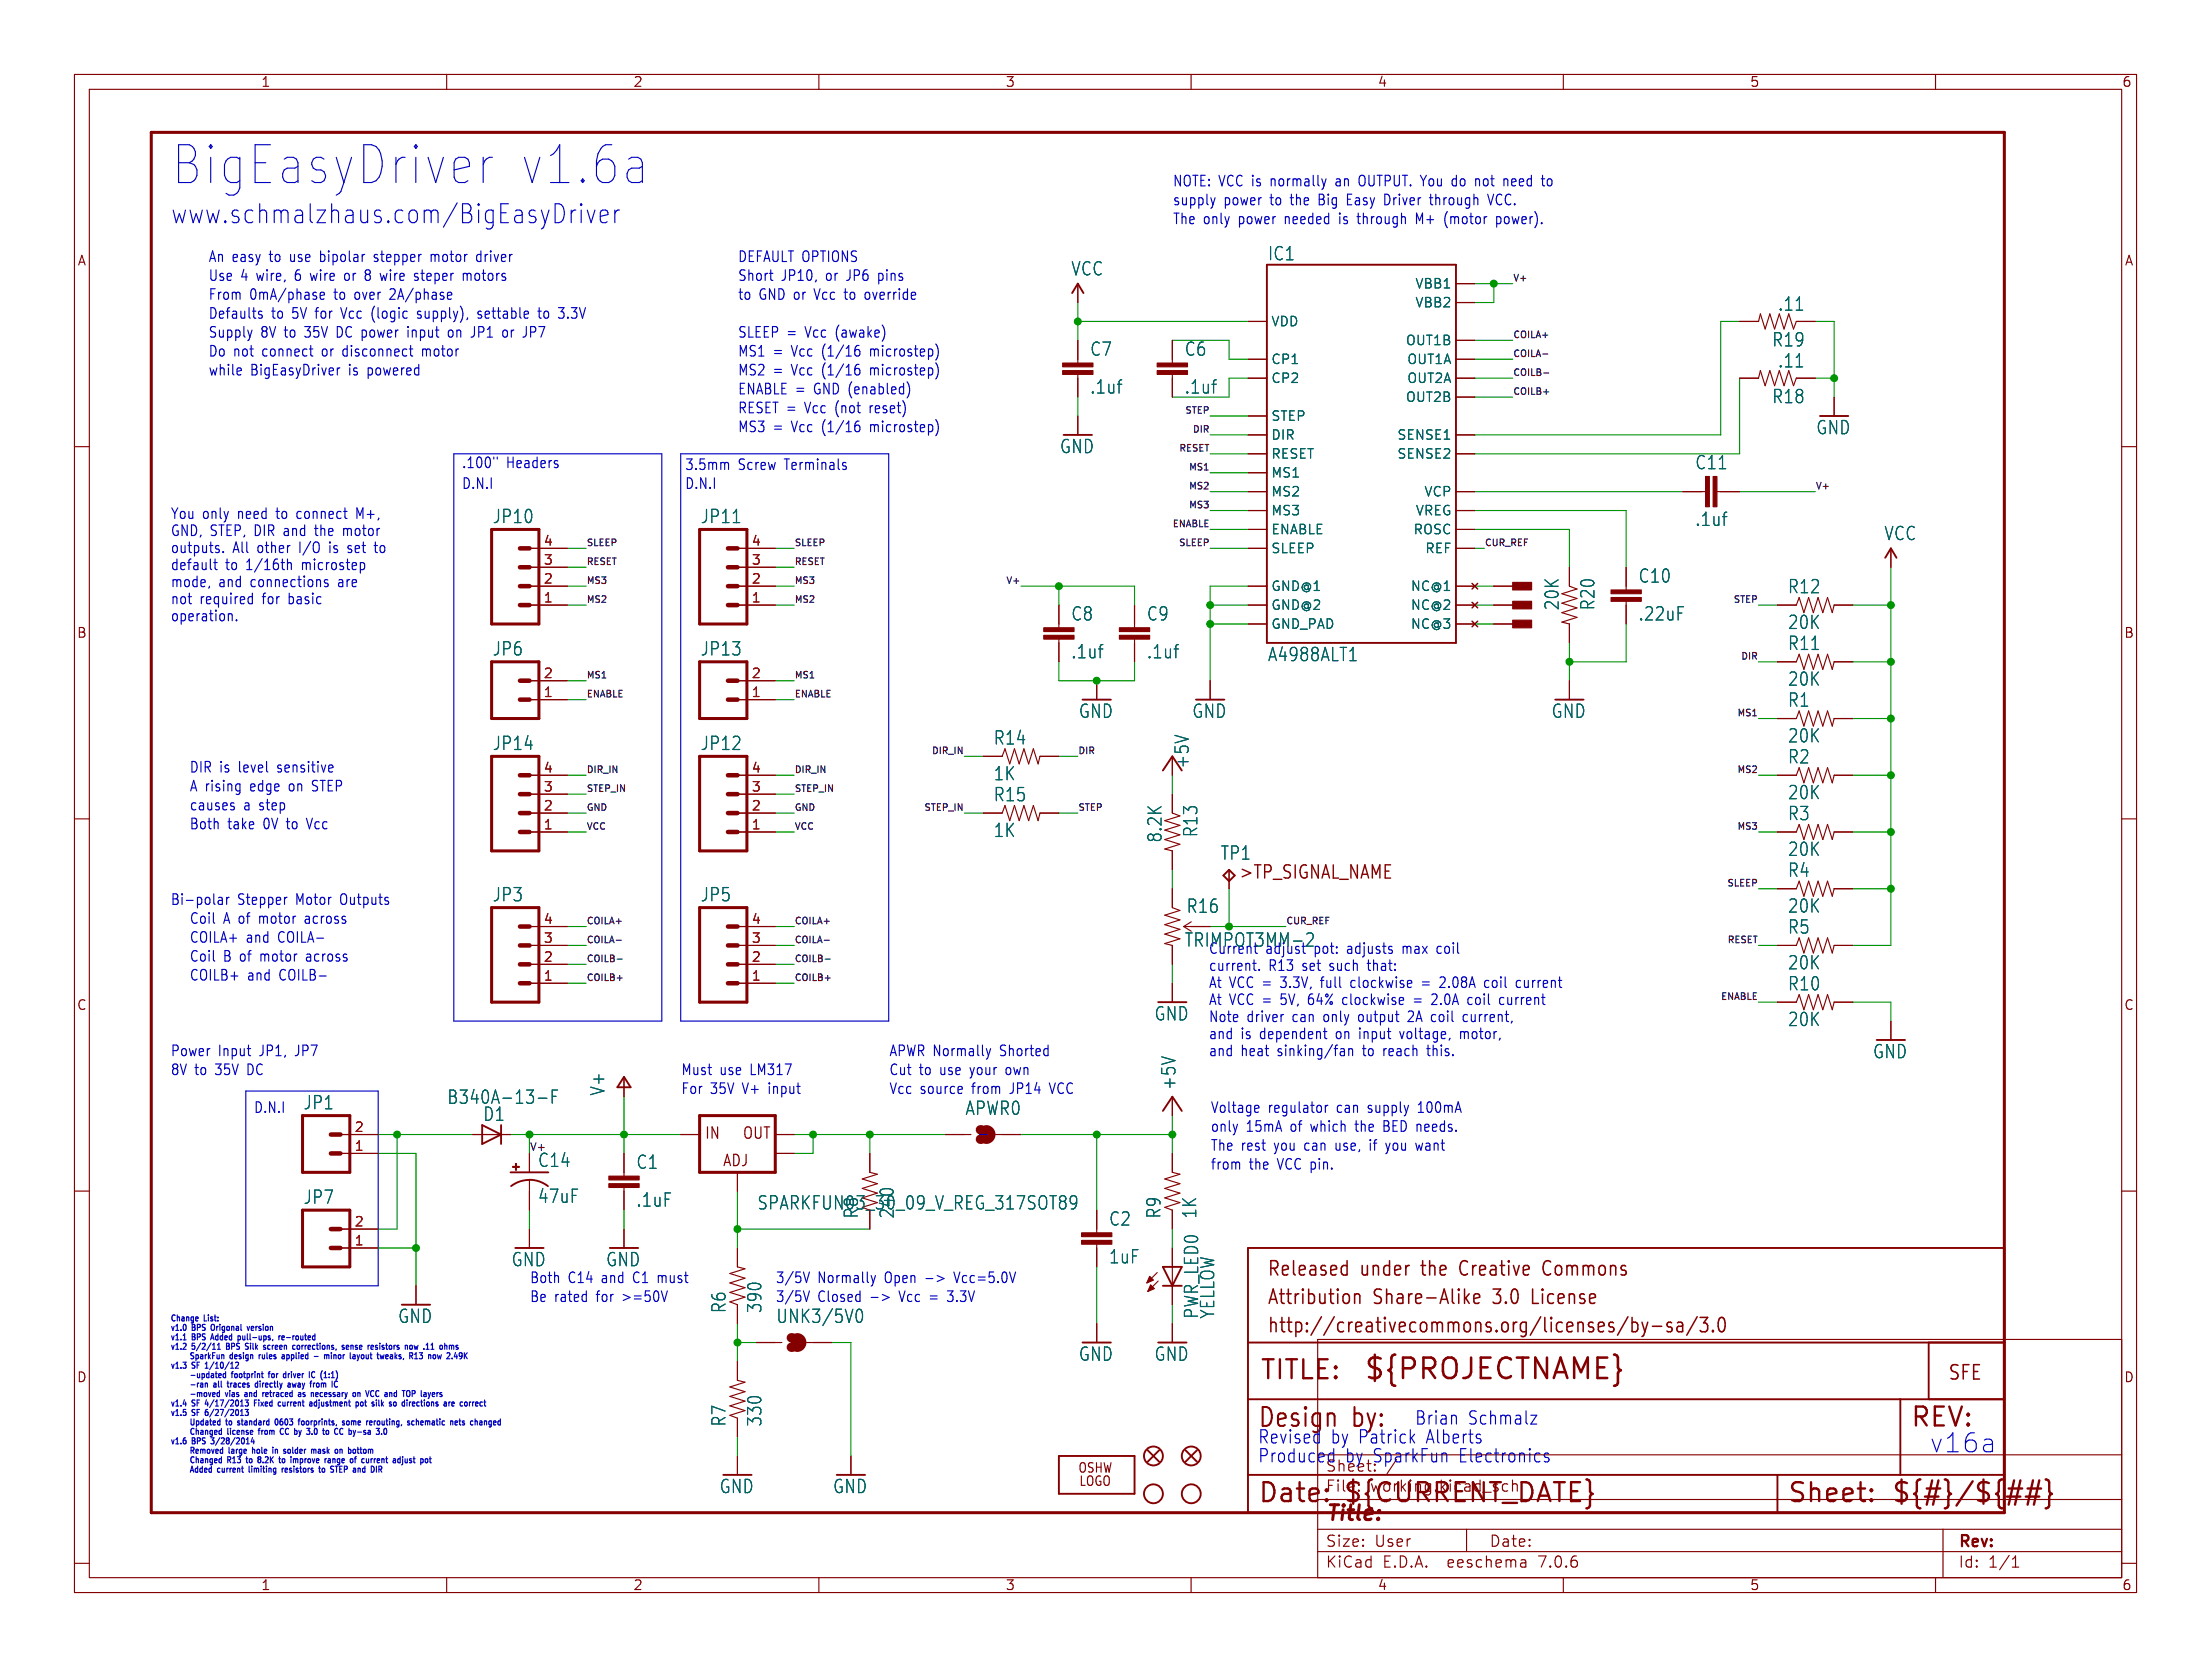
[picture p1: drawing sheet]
<svg xmlns="http://www.w3.org/2000/svg" width="297mm" height="224mm" viewBox="0 0 297 224" stroke-linecap="round" stroke-linejoin="round" font-family="sans-serif">
<defs><g id="words">
<g font-size="7.1" fill="#0000c2">
<text x="22.9" y="25.2">BigEasyDriver</text>
<text x="69.3" y="25.2">v1.6a</text>
</g>
<text font-size="3.8" fill="#840000" x="183.1" y="185.7">${PROJECTNAME}</text>
<g font-size="3.5" fill="#0000c2">
<text x="22.9" y="30.2">www.schmalzhaus.com/BigEasyDriver</text>
<text x="181.6" y="192.1">by:</text>
<text x="259.1" y="195.3">v16a</text>
</g>
<g font-size="3.5" fill="#840000">
<text x="169.2" y="185.7">TITLE:</text>
<text x="168.9" y="192.1">Design</text>
<text x="256.5" y="192.1">REV:</text>
<text x="168.9" y="202.2">Date:</text>
<text x="180.3" y="202.2">${CURRENT_DATE}</text>
<text x="240" y="202.2">Sheet:</text>
<text x="254" y="202.2">${#}/${##}</text>
</g>
<text font-size="2.8" fill="#840000" x="178" y="204.8">Title:</text>
<g font-size="2.7" fill="#840000">
<text x="170.2" y="171.7">Released</text>
<text x="182.7" y="171.7">under</text>
<text x="191.1" y="171.7">the</text>
<text x="196.5" y="171.7">Creative</text>
<text x="208" y="171.7">Commons</text>
<text x="170.2" y="175.5">Attribution</text>
<text x="170.2" y="179.3">http://creativecommons.org/licenses/by-sa/3.0</text>
<text x="184.5" y="175.5">Share-Alike</text>
<text x="200.8" y="175.5">3.0</text>
<text x="206.2" y="175.5">License</text>
<text x="261.6" y="185.6">SFE</text>
</g>
<g font-size="2.5" fill="#006464">
<text x="170.2" y="35.2">IC1</text>
<text x="143.8" y="37.2">VCC</text>
<text x="238.8" y="42">.11</text>
<text x="238" y="46.8">R19</text>
<text x="146.4" y="48">C7</text>
<text x="146.4" y="53.1">.1uf</text>
<text x="159.1" y="48">C6</text>
<text x="159.1" y="53.1">.1uf</text>
<text x="238.8" y="49.6">.11</text>
<text x="238" y="54.4">R18</text>
<text x="243.9" y="58.6">GND</text>
<text x="142.3" y="61.1">GND</text>
<text x="227.6" y="63.3">C11</text>
<text x="66.1" y="70.5">JP10</text>
<text x="94" y="70.5">JP11</text>
<text x="227.6" y="70.9">.1uf</text>
<text x="253" y="72.8">VCC</text>
<text x="143.8" y="83.6">C8</text>
<text x="154" y="83.6">C9</text>
<text x="209.6" y="82.1" transform="rotate(-90 209.6 82.1)">20K</text>
<text x="214.4" y="82.1" transform="rotate(-90 214.4 82.1)">R20</text>
<text x="220" y="78.5">C10</text>
<text x="220" y="83.6">.22uF</text>
<text x="240.1" y="79.9">R12</text>
<text x="66.1" y="88.3">JP6</text>
<text x="94" y="88.3">JP13</text>
<text x="143.8" y="88.7">.1uf</text>
<text x="154" y="88.7">.1uf</text>
<text x="170.2" y="89">A4988ALT1</text>
<text x="240.1" y="87.5">R11</text>
<text x="240.1" y="84.7">20K</text>
<text x="240.1" y="95.2">R1</text>
<text x="240.1" y="92.3">20K</text>
<text x="66.1" y="101">JP14</text>
<text x="94" y="101">JP12</text>
<text x="133.4" y="100.2">R14</text>
<text x="144.8" y="96.7">GND</text>
<text x="160.1" y="96.7">GND</text>
<text x="208.3" y="96.7">GND</text>
<text x="240.1" y="100">20K</text>
<text x="133.4" y="105">1K</text>
<text x="133.4" y="107.9">R15</text>
<text x="159.9" y="103.3" transform="rotate(-90 159.9 103.3)">+5V</text>
<text x="240.1" y="102.8">R2</text>
<text x="240.1" y="107.6">20K</text>
<text x="133.4" y="112.7">1K</text>
<text x="156.3" y="113.3" transform="rotate(-90 156.3 113.3)">8.2K</text>
<text x="161.1" y="112.5" transform="rotate(-90 161.1 112.5)">R13</text>
<text x="240.1" y="110.4">R3</text>
<text x="163.9" y="115.7">TP1</text>
<text x="240.1" y="118">R4</text>
<text x="240.1" y="115.2">20K</text>
<text x="66.1" y="121.3">JP3</text>
<text x="94" y="121.3">JP5</text>
<text x="159.3" y="122.9">R16</text>
<text x="240.1" y="125.6">R5</text>
<text x="240.1" y="122.8">20K</text>
<text x="159.1" y="127.4">TRIMPOT3MM-2</text>
<text x="240.1" y="130.4">20K</text>
<text x="155" y="137.3">GND</text>
<text x="240.1" y="133.3">R10</text>
<text x="240.1" y="138.1">20K</text>
<text x="251.5" y="142.4">GND</text>
<text x="40.7" y="149.2">JP1</text>
<text x="60" y="148.5">B340A-13-F</text>
<text x="81.4" y="147.3" transform="rotate(-90 81.4 147.3)">V+</text>
<text x="158.1" y="146.5" transform="rotate(-90 158.1 146.5)">+5V</text>
<text x="64.8" y="150.8">D1</text>
<text x="129.6" y="150">APWR0</text>
<text x="40.7" y="161.9">JP7</text>
<text x="72.2" y="161.8">47uF</text>
<text x="72.2" y="157">C14</text>
<text x="85.4" y="157.2">C1</text>
<text x="85.4" y="162.3">.1uF</text>
<text x="101.7" y="162.7">SPARKFUN03_30_09_V_REG_317SOT89</text>
<text x="115.5" y="163.8" transform="rotate(-90 115.5 163.8)">R8</text>
<text x="120.3" y="163.8" transform="rotate(-90 120.3 163.8)">240</text>
<text x="148.9" y="164.9">C2</text>
<text x="156.1" y="163.8" transform="rotate(-90 156.1 163.8)">R9</text>
<text x="160.9" y="163.8" transform="rotate(-90 160.9 163.8)">1K</text>
<text x="68.6" y="170.3">GND</text>
<text x="81.3" y="170.3">GND</text>
<text x="148.9" y="169.9">1uF</text>
<text x="53.4" y="177.9">GND</text>
<text x="97.7" y="176.5" transform="rotate(-90 97.7 176.5)">R6</text>
<text x="102.5" y="176.5" transform="rotate(-90 102.5 176.5)">390</text>
<text x="104.2" y="177.9">UNK3/5V0</text>
<text x="161.2" y="177.2" transform="rotate(-90 161.2 177.2)">PWR_LED0</text>
<text x="163.3" y="177.2" transform="rotate(-90 163.3 177.2)">YELLOW</text>
<text x="144.8" y="183">GND</text>
<text x="155" y="183">GND</text>
<text x="97.7" y="191.7" transform="rotate(-90 97.7 191.7)">R7</text>
<text x="102.5" y="191.7" transform="rotate(-90 102.5 191.7)">330</text>
<text x="96.6" y="200.8">GND</text>
<text x="111.8" y="200.8">GND</text>
</g>
<text font-size="2.5" fill="#840000" x="166.4" y="118.3">&gt;TP_SIGNAL_NAME</text>
<g font-size="2.5" fill="#0000c2">
<text x="190" y="191.5">Brian</text>
<text x="197.2" y="191.5">Schmalz</text>
<text x="168.9" y="196.6">Produced</text>
<text x="168.9" y="194.1">Revised</text>
<text x="178.8" y="194.1">by Patrick</text>
<text x="180.7" y="196.6">by SparkFun</text>
<text x="191.8" y="194.1">Alberts</text>
<text x="196.2" y="196.6">Electronics</text>
</g>
<g font-size="2.1" fill="#840000">
<text x="94.6" y="153.2">IN</text>
<text x="99.7" y="153.2">OUT</text>
<text x="97" y="156.9">ADJ</text>
<text x="178" y="200.6">File:</text>
<text x="184.1" y="200.6">working.kicad_sch</text>
<text x="178" y="208">Size:</text>
<text x="184.7" y="208">User</text>
<text x="200" y="208">Date:</text>
<text x="263" y="208.2">Rev:</text>
<text x="178" y="210.8">KiCad</text>
<text x="185.7" y="210.8">E.D.A.</text>
<text x="194.6" y="210.8">eeschema</text>
<text x="207" y="210.8">7.0.6</text>
<text x="263" y="210.8">Id:</text>
<text x="267.1" y="210.8">1/1</text>
</g>
<g font-size="2.1" fill="#0000c2">
<text x="178" y="197.9">Sheet:</text>
<text x="186.2" y="197.9">/</text>
</g>
<g font-size="2" fill="#0000c2">
<text x="157.5" y="27.7">supply</text>
<text x="157.5" y="25.2">NOTE: VCC is</text>
<text x="164.4" y="27.7">power</text>
<text x="170.8" y="27.7">to</text>
<text x="171" y="25.2">normally</text>
<text x="173.7" y="27.7">the</text>
<text x="177.7" y="27.7">Big</text>
<text x="180" y="25.2">an</text>
<text x="181.7" y="27.7">Easy</text>
<text x="183.3" y="25.2">OUTPUT. You do</text>
<text x="186.9" y="27.7">Driver</text>
<text x="193.3" y="27.7">through</text>
<text x="199.6" y="25.2">not</text>
<text x="201.3" y="27.7">VCC.</text>
<text x="203.6" y="25.2">need</text>
<text x="27.9" y="35.3">An easy</text>
<text x="36.4" y="35.3">to</text>
<text x="39.3" y="35.3">use</text>
<text x="43.5" y="35.3">bipolar</text>
<text x="51" y="35.3">stepper</text>
<text x="58.8" y="35.3">motor</text>
<text x="65.2" y="35.3">driver</text>
<text x="99.1" y="35.3">DEFAULT OPTIONS</text>
<text x="157.5" y="30.2">The only</text>
<text x="166.5" y="30.2">power</text>
<text x="172.9" y="30.2">needed</text>
<text x="180.4" y="30.2">is</text>
<text x="183.1" y="30.2">through</text>
<text x="191.2" y="30.2">M+</text>
<text x="195.2" y="30.2">(motor</text>
<text x="202.4" y="30.2">power).</text>
<text x="27.9" y="40.4">From</text>
<text x="27.9" y="37.9">Use</text>
<text x="32.4" y="37.9">4 wire,</text>
<text x="33.6" y="40.4">0mA/phase</text>
<text x="40" y="37.9">6 wire</text>
<text x="45.1" y="40.4">to</text>
<text x="47" y="37.9">or</text>
<text x="48" y="40.4">over</text>
<text x="50" y="37.9">8 wire</text>
<text x="52.9" y="40.4">2A/phase</text>
<text x="57.1" y="37.9">steper</text>
<text x="63.8" y="37.9">motors</text>
<text x="99.1" y="40.4">to</text>
<text x="99.1" y="37.9">Short</text>
<text x="102" y="40.4">GND or</text>
<text x="105" y="37.9">JP10,</text>
<text x="109.8" y="40.4">Vcc</text>
<text x="111.1" y="37.9">or</text>
<text x="114" y="40.4">to</text>
<text x="114.1" y="37.9">JP6</text>
<text x="116.9" y="40.4">override</text>
<text x="118.5" y="37.9">pins</text>
<text x="27.9" y="45.5">Supply</text>
<text x="27.9" y="42.9">Defaults</text>
<text x="35.1" y="45.5">8V to</text>
<text x="36.5" y="42.9">to</text>
<text x="39.4" y="42.9">5V for</text>
<text x="41.3" y="45.5">35V</text>
<text x="45.8" y="45.5">DC power</text>
<text x="46.4" y="42.9">Vcc</text>
<text x="50.7" y="42.9">(logic</text>
<text x="55.7" y="45.5">input</text>
<text x="57" y="42.9">supply),</text>
<text x="61.4" y="45.5">on</text>
<text x="64.7" y="45.5">JP1</text>
<text x="65.4" y="42.9">settable</text>
<text x="69.1" y="45.5">or</text>
<text x="72.1" y="45.5">JP7</text>
<text x="73.8" y="42.9">to</text>
<text x="76.7" y="42.9">3.3V</text>
<text x="99.1" y="45.5">SLEEP =</text>
<text x="108.4" y="45.5">Vcc</text>
<text x="112.6" y="45.5">(awake)</text>
<text x="27.9" y="48">Do not</text>
<text x="27.9" y="50.6">while</text>
<text x="33.7" y="50.6">BigEasyDriver</text>
<text x="35.4" y="48">connect</text>
<text x="43.6" y="48">or</text>
<text x="46.6" y="48">disconnect</text>
<text x="47" y="50.6">is</text>
<text x="49.7" y="50.6">powered</text>
<text x="57.5" y="48">motor</text>
<text x="99.1" y="48">MS1 =</text>
<text x="99.1" y="50.6">MS2 =</text>
<text x="99.1" y="53.1">ENABLE =</text>
<text x="106.5" y="48">Vcc</text>
<text x="106.5" y="50.6">Vcc</text>
<text x="109.5" y="53.1">GND (enabled)</text>
<text x="110.8" y="48">(1/16</text>
<text x="110.8" y="50.6">(1/16</text>
<text x="117.4" y="48">microstep)</text>
<text x="117.4" y="50.6">microstep)</text>
<text x="99.1" y="55.6">RESET =</text>
<text x="99.1" y="58.2">MS3 =</text>
<text x="106.5" y="58.2">Vcc</text>
<text x="108.3" y="55.6">Vcc</text>
<text x="110.8" y="58.2">(1/16</text>
<text x="112.5" y="55.6">(not</text>
<text x="117.4" y="55.6">reset)</text>
<text x="117.4" y="58.2">microstep)</text>
<text x="62" y="65.8">D.N.I</text>
<text x="62" y="63">.100&quot;</text>
<text x="68.1" y="63">Headers</text>
<text x="91.9" y="65.8">D.N.I</text>
<text x="91.9" y="63.3">3.5mm</text>
<text x="99.2" y="63.3">Screw</text>
<text x="105.6" y="63.3">Terminals</text>
<text x="22.9" y="69.8">You only</text>
<text x="32.1" y="69.8">need</text>
<text x="37.5" y="69.8">to</text>
<text x="40.4" y="69.8">connect</text>
<text x="48.6" y="69.8">M+,</text>
<text x="22.9" y="72.1">GND, STEP, DIR and</text>
<text x="22.9" y="74.4">outputs.</text>
<text x="22.9" y="76.7">default</text>
<text x="30.3" y="76.7">to</text>
<text x="31.3" y="74.4">All</text>
<text x="33.3" y="76.7">1/16th</text>
<text x="34.7" y="74.4">other</text>
<text x="40.5" y="74.4">I/O</text>
<text x="40.9" y="76.7">microstep</text>
<text x="42.9" y="72.1">the</text>
<text x="44.8" y="74.4">is</text>
<text x="46.9" y="72.1">motor</text>
<text x="47.5" y="74.4">set</text>
<text x="51.3" y="74.4">to</text>
<text x="22.9" y="79">mode,</text>
<text x="22.9" y="81.3">not</text>
<text x="22.9" y="83.6">operation.</text>
<text x="26.9" y="81.3">required</text>
<text x="29.4" y="79">and</text>
<text x="33.8" y="79">connections</text>
<text x="35.4" y="81.3">for</text>
<text x="39.1" y="81.3">basic</text>
<text x="45.8" y="79">are</text>
<text x="25.4" y="106.4">A rising</text>
<text x="25.4" y="103.9">DIR is</text>
<text x="32.2" y="103.9">level</text>
<text x="33.8" y="106.4">edge</text>
<text x="37.6" y="103.9">sensitive</text>
<text x="39.2" y="106.4">on</text>
<text x="42.5" y="106.4">STEP</text>
<text x="25.4" y="109">causes</text>
<text x="25.4" y="111.5">Both</text>
<text x="30.6" y="111.5">take</text>
<text x="32.8" y="109">a step</text>
<text x="35.6" y="111.5">0V to</text>
<text x="41.8" y="111.5">Vcc</text>
<text x="22.9" y="121.7">Bi-polar</text>
<text x="25.4" y="124.2">Coil</text>
<text x="30" y="124.2">A of</text>
<text x="31.9" y="121.7">Stepper</text>
<text x="35.1" y="124.2">motor</text>
<text x="39.9" y="121.7">Motor</text>
<text x="41.5" y="124.2">across</text>
<text x="46.1" y="121.7">Outputs</text>
<text x="25.4" y="129.3">Coil</text>
<text x="25.4" y="126.8">COILA+</text>
<text x="25.4" y="131.8">COILB+</text>
<text x="30" y="129.3">B of</text>
<text x="33.1" y="126.8">and</text>
<text x="33.3" y="131.8">and</text>
<text x="35.3" y="129.3">motor</text>
<text x="37.5" y="126.8">COILA-</text>
<text x="37.7" y="131.8">COILB-</text>
<text x="41.7" y="129.3">across</text>
<text x="162.3" y="130.5">current.</text>
<text x="170.5" y="130.5">R13</text>
<text x="175.1" y="130.5">set</text>
<text x="176.7" y="128.2">pot:</text>
<text x="179" y="130.5">such</text>
<text x="181.3" y="128.2">adjusts</text>
<text x="184.3" y="130.5">that:</text>
<text x="189" y="128.2">max</text>
<text x="193.8" y="128.2">coil</text>
<text x="162.3" y="132.8">At VCC =</text>
<text x="162.3" y="135.1">At VCC =</text>
<text x="162.3" y="137.4">Note</text>
<text x="167.5" y="137.4">driver</text>
<text x="172.4" y="132.8">3.3V,</text>
<text x="172.4" y="135.1">5V, 64%</text>
<text x="173.8" y="137.4">can</text>
<text x="178" y="132.8">full</text>
<text x="178.2" y="137.4">only</text>
<text x="181.1" y="135.1">clockwise</text>
<text x="182.2" y="132.8">clockwise</text>
<text x="183" y="137.4">output</text>
<text x="189.9" y="137.4">2A coil</text>
<text x="193.5" y="135.1">2.0A</text>
<text x="194.6" y="132.8">2.08A</text>
<text x="197.7" y="137.4">current,</text>
<text x="198.6" y="135.1">coil</text>
<text x="200.8" y="132.8">coil</text>
<text x="203" y="135.1">current</text>
<text x="205.3" y="132.8">current</text>
<text x="22.9" y="142">Power</text>
<text x="29.4" y="142">Input</text>
<text x="35" y="142">JP1,</text>
<text x="40" y="142">JP7</text>
<text x="119.4" y="142">APWR Normally</text>
<text x="134.5" y="142">Shorted</text>
<text x="162.3" y="139.7">and</text>
<text x="162.3" y="142">and</text>
<text x="166.7" y="139.7">is</text>
<text x="166.7" y="142">heat</text>
<text x="169.4" y="139.7">dependent</text>
<text x="171.8" y="142">sinking/fan</text>
<text x="179.8" y="139.7">on</text>
<text x="183.1" y="139.7">input</text>
<text x="183.4" y="142">to</text>
<text x="186.4" y="142">reach</text>
<text x="188.8" y="139.7">voltage,</text>
<text x="192.5" y="142">this.</text>
<text x="197.1" y="139.7">motor,</text>
<text x="22.9" y="144.5">8V to</text>
<text x="29.1" y="144.5">35V</text>
<text x="33.6" y="144.5">DC</text>
<text x="34" y="149.6">D.N.I</text>
<text x="91.4" y="147.1">For</text>
<text x="91.4" y="144.5">Must</text>
<text x="95.5" y="147.1">35V</text>
<text x="96.7" y="144.5">use</text>
<text x="99.9" y="147.1">V+</text>
<text x="101" y="144.5">LM317</text>
<text x="103.6" y="147.1">input</text>
<text x="119.4" y="144.5">Cut</text>
<text x="119.4" y="147.1">Vcc</text>
<text x="123.5" y="144.5">to</text>
<text x="123.6" y="147.1">source</text>
<text x="126.4" y="144.5">use</text>
<text x="130.7" y="144.5">your</text>
<text x="130.7" y="147.1">from</text>
<text x="135.7" y="144.5">own</text>
<text x="136" y="147.1">JP14</text>
<text x="141.6" y="147.1">VCC</text>
<text x="162.6" y="149.6">Voltage</text>
<text x="170.4" y="149.6">regulator</text>
<text x="179.7" y="149.6">can</text>
<text x="184.1" y="149.6">supply</text>
<text x="191.1" y="149.6">100mA</text>
<text x="162.6" y="154.7">The rest</text>
<text x="162.6" y="152.2">only</text>
<text x="167.4" y="152.2">15mA</text>
<text x="171.3" y="154.7">you</text>
<text x="173.5" y="152.2">of</text>
<text x="175.6" y="154.7">can</text>
<text x="176.4" y="152.2">which</text>
<text x="179.9" y="154.7">use,</text>
<text x="182.7" y="152.2">the</text>
<text x="184.8" y="154.7">if</text>
<text x="186.6" y="152.2">BED needs.</text>
<text x="187.2" y="154.7">you</text>
<text x="191.4" y="154.7">want</text>
<text x="162.6" y="157.2">from</text>
<text x="167.8" y="157.2">the</text>
<text x="171.8" y="157.2">VCC pin.</text>
<text x="71.1" y="172.5">Both</text>
<text x="76.3" y="172.5">C14</text>
<text x="81" y="172.5">and</text>
<text x="85.4" y="172.5">C1 must</text>
<text x="104.1" y="172.5">3/5V</text>
<text x="109.9" y="172.5">Normally</text>
<text x="119" y="172.5">Open</text>
<text x="128.8" y="172.5">Vcc=5.0V</text>
<text x="71.1" y="175">Be rated</text>
<text x="80.3" y="175">for</text>
<text x="84" y="175">&gt;=50V</text>
<text x="104.1" y="175">3/5V</text>
<text x="109.9" y="175">Closed</text>
<text x="121.2" y="175">Vcc</text>
<text x="125.4" y="175">=</text>
<text x="128.1" y="175">3.3V</text>
</g>
<g font-size="2" fill="#006464">
<text x="162.3" y="128.2">Current</text>
<text x="170.1" y="128.2">adjust</text>
</g>
<g font-size="1.8" fill="#840000">
<text x="35" y="11.9">1</text>
<text x="85" y="11.9">2</text>
<text x="135" y="11.9">3</text>
<text x="185" y="11.9">4</text>
<text x="235" y="11.9">5</text>
<text x="285" y="11.9">6</text>
<text x="10.3" y="35.9">A</text>
<text x="285.3" y="35.9">A</text>
<text x="10.3" y="85.9">B</text>
<text x="285.3" y="85.9">B</text>
<text x="10.3" y="135.9">C</text>
<text x="285.3" y="135.9">C</text>
<text x="10.3" y="185.9">D</text>
<text x="285.3" y="185.9">D</text>
<text x="144.8" y="198">OSHW</text>
<text x="144.9" y="199.8">LOGO</text>
<text x="35" y="213.8">1</text>
<text x="85" y="213.8">2</text>
<text x="135" y="213.8">3</text>
<text x="185" y="213.8">4</text>
<text x="235" y="213.8">5</text>
<text x="285" y="213.8">6</text>
</g>
<g font-size="1.8" fill="#006464">
<text x="190" y="39">VBB1</text>
<text x="190" y="41.5">VBB2</text>
<text x="170.7" y="44">VDD</text>
<text x="188.8" y="46.6">OUT1B</text>
<text x="170.7" y="49.1">CP1</text>
<text x="170.7" y="51.7">CP2</text>
<text x="188.9" y="49.1">OUT1A</text>
<text x="188.9" y="51.7">OUT2A</text>
<text x="170.7" y="56.7">STEP</text>
<text x="170.7" y="59.3">DIR</text>
<text x="187.6" y="59.3">SENSE1</text>
<text x="188.8" y="54.2">OUT2B</text>
<text x="170.7" y="61.8">RESET</text>
<text x="170.7" y="64.4">MS1</text>
<text x="187.6" y="61.8">SENSE2</text>
<text x="170.7" y="66.9">MS2</text>
<text x="170.7" y="69.4">MS3</text>
<text x="170.7" y="72">ENABLE</text>
<text x="189.8" y="72">ROSC</text>
<text x="190.1" y="69.4">VREG</text>
<text x="191.2" y="66.9">VCP</text>
<text x="170.7" y="74.5">SLEEP</text>
<text x="191.4" y="74.5">REF</text>
<text x="170.7" y="82.1">GND@2</text>
<text x="170.7" y="79.6">GND@1</text>
<text x="189.4" y="82.1">NC@2</text>
<text x="189.4" y="79.6">NC@1</text>
<text x="170.7" y="84.7">GND_PAD</text>
<text x="189.4" y="84.7">NC@3</text>
</g>
<g font-size="1.8" fill="#a90000">
<text x="73" y="75.9">3</text>
<text x="73" y="73.4">4</text>
<text x="100.9" y="75.9">3</text>
<text x="100.9" y="73.4">4</text>
<text x="73" y="81">1</text>
<text x="73" y="78.5">2</text>
<text x="100.9" y="81">1</text>
<text x="100.9" y="78.5">2</text>
<text x="73" y="93.7">1</text>
<text x="73" y="91.2">2</text>
<text x="100.9" y="93.7">1</text>
<text x="100.9" y="91.2">2</text>
<text x="73" y="106.4">3</text>
<text x="73" y="103.9">4</text>
<text x="100.9" y="106.4">3</text>
<text x="100.9" y="103.9">4</text>
<text x="73" y="111.5">1</text>
<text x="73" y="109">2</text>
<text x="100.9" y="111.5">1</text>
<text x="100.9" y="109">2</text>
<text x="73" y="124.2">4</text>
<text x="100.9" y="124.2">4</text>
<text x="73" y="131.8">1</text>
<text x="73" y="129.3">2</text>
<text x="73" y="126.7">3</text>
<text x="100.9" y="131.8">1</text>
<text x="100.9" y="129.3">2</text>
<text x="100.9" y="126.7">3</text>
<text x="47.6" y="154.7">1</text>
<text x="47.6" y="152.1">2</text>
<text x="47.6" y="167.4">1</text>
<text x="47.6" y="164.8">2</text>
</g>
<text font-size="1.4" fill="#006464" x="71.1" y="154.7">V+</text>
<g font-size="1.2" fill="#0f0f0f">
<text x="203.2" y="37.9">V+</text>
<text x="203.2" y="45.5">COILA+</text>
<text x="203.2" y="48">COILA-</text>
<text x="203.2" y="50.6">COILB-</text>
<text x="203.2" y="53.1">COILB+</text>
<text x="159.1" y="55.6">STEP</text>
<text x="160.1" y="58.2">DIR</text>
<text x="158.3" y="60.7">RESET</text>
<text x="159.6" y="65.8">MS2</text>
<text x="159.6" y="63.3">MS1</text>
<text x="243.8" y="65.8">V+</text>
<text x="157.4" y="70.9">ENABLE</text>
<text x="159.6" y="68.3">MS3</text>
<text x="78.7" y="76">RESET</text>
<text x="78.7" y="73.4">SLEEP</text>
<text x="106.7" y="73.4">SLEEP</text>
<text x="106.7" y="76">RESET</text>
<text x="158.2" y="73.4">SLEEP</text>
<text x="199.4" y="73.4">CUR_REF</text>
<text x="78.7" y="81">MS2</text>
<text x="78.7" y="78.5">MS3</text>
<text x="106.7" y="78.5">MS3</text>
<text x="106.7" y="81">MS2</text>
<text x="135" y="78.5">V+</text>
<text x="232.7" y="81">STEP</text>
<text x="233.7" y="88.7">DIR</text>
<text x="78.7" y="91.2">MS1</text>
<text x="78.7" y="93.7">ENABLE</text>
<text x="106.7" y="93.7">ENABLE</text>
<text x="106.7" y="91.2">MS1</text>
<text x="125" y="101.4">DIR_IN</text>
<text x="144.8" y="101.4">DIR</text>
<text x="233.2" y="96.3">MS1</text>
<text x="78.7" y="103.9">DIR_IN</text>
<text x="78.7" y="106.4">STEP_IN</text>
<text x="106.7" y="103.9">DIR_IN</text>
<text x="106.7" y="106.4">STEP_IN</text>
<text x="233.2" y="103.9">MS2</text>
<text x="78.7" y="111.5">VCC</text>
<text x="78.7" y="109">GND</text>
<text x="106.7" y="111.5">VCC</text>
<text x="106.7" y="109">GND</text>
<text x="124" y="109">STEP_IN</text>
<text x="144.8" y="109">STEP</text>
<text x="233.2" y="111.5">MS3</text>
<text x="231.9" y="119.1">SLEEP</text>
<text x="78.7" y="124.2">COILA+</text>
<text x="106.7" y="124.2">COILA+</text>
<text x="172.7" y="124.2">CUR_REF</text>
<text x="78.7" y="126.8">COILA-</text>
<text x="78.7" y="129.3">COILB-</text>
<text x="78.7" y="131.8">COILB+</text>
<text x="106.7" y="129.3">COILB-</text>
<text x="106.7" y="126.8">COILA-</text>
<text x="106.7" y="131.8">COILB+</text>
<text x="231.9" y="126.8">RESET</text>
<text x="231" y="134.4">ENABLE</text>
</g>
<g font-size="1.1" fill="#0000c2">
<text x="22.9" y="178.8">v1.0</text>
<text x="22.9" y="177.6">Change</text>
<text x="25.9" y="178.8">BPS</text>
<text x="27.5" y="177.6">List:</text>
<text x="28.8" y="178.8">Origonal</text>
<text x="33.9" y="178.8">version</text>
<text x="22.9" y="183.9">v1.3</text>
<text x="22.9" y="180.1">v1.1</text>
<text x="22.9" y="181.4">v1.2</text>
<text x="25.4" y="182.6">SparkFun</text>
<text x="25.4" y="185.2">-updated</text>
<text x="25.9" y="183.9">SF</text>
<text x="25.9" y="180.1">BPS</text>
<text x="25.9" y="181.4">5/2/11</text>
<text x="28" y="183.9">1/10/12</text>
<text x="28.8" y="180.1">Added</text>
<text x="30.8" y="181.4">BPS</text>
<text x="31" y="182.6">design</text>
<text x="31.2" y="185.2">footprint</text>
<text x="32.7" y="180.1">pull-ups,</text>
<text x="33.7" y="181.4">Silk</text>
<text x="35.2" y="182.6">rules</text>
<text x="36.4" y="181.4">screen</text>
<text x="36.5" y="185.2">for</text>
<text x="38.5" y="180.1">re-routed</text>
<text x="38.6" y="182.6">applied</text>
<text x="38.8" y="185.2">driver</text>
<text x="40.7" y="181.4">corrections,</text>
<text x="42.6" y="185.2">IC</text>
<text x="43.2" y="182.6">-</text>
<text x="44.4" y="185.2">(1:1)</text>
<text x="44.9" y="182.6">minor</text>
<text x="47.6" y="181.4">sense</text>
<text x="48.7" y="182.6">layout</text>
<text x="51.4" y="181.4">resistors</text>
<text x="52.7" y="182.6">tweaks,</text>
<text x="56.7" y="181.4">now</text>
<text x="57.3" y="182.6">R13</text>
<text x="59.5" y="181.4">.11</text>
<text x="60.2" y="182.6">now</text>
<text x="22.9" y="190.3">v1.5</text>
<text x="22.9" y="189">v1.4</text>
<text x="25.4" y="186.4">-ran</text>
<text x="25.4" y="191.5">Updated</text>
<text x="25.4" y="187.7">-moved</text>
<text x="25.9" y="190.3">SF</text>
<text x="25.9" y="189">SF</text>
<text x="28" y="190.3">6/27/2013</text>
<text x="28" y="189">4/17/2013</text>
<text x="28.8" y="186.4">all</text>
<text x="30.4" y="187.7">vias</text>
<text x="30.5" y="191.5">to</text>
<text x="31" y="186.4">traces</text>
<text x="32.3" y="191.5">standard</text>
<text x="33.3" y="187.7">and</text>
<text x="34.9" y="189">Fixed</text>
<text x="35" y="186.4">directly</text>
<text x="36" y="187.7">retraced</text>
<text x="37.7" y="191.5">0603</text>
<text x="38.4" y="189">current</text>
<text x="39.7" y="186.4">away</text>
<text x="41.1" y="187.7">as</text>
<text x="41.1" y="191.5">foorprints,</text>
<text x="42.9" y="189">adjustment</text>
<text x="43" y="186.4">from</text>
<text x="43.1" y="187.7">necessary</text>
<text x="47.4" y="191.5">some</text>
<text x="49.1" y="187.7">on</text>
<text x="49.5" y="189">pot</text>
<text x="50.9" y="191.5">rerouting,</text>
<text x="51.2" y="187.7">VCC and</text>
<text x="52" y="189">silk</text>
<text x="54.6" y="189">so</text>
<text x="56.7" y="189">directions</text>
<text x="56.7" y="187.7">TOP</text>
<text x="56.7" y="191.5">schematic</text>
<text x="59.5" y="187.7">layers</text>
<text x="62.6" y="189">are</text>
<text x="62.8" y="191.5">nets</text>
<text x="65.1" y="189">correct</text>
<text x="65.8" y="191.5">changed</text>
<text x="22.9" y="194.1">v1.6</text>
<text x="25.4" y="195.3">Removed</text>
<text x="25.4" y="192.8">Changed</text>
<text x="25.4" y="196.6">Changed</text>
<text x="25.4" y="197.9">Added</text>
<text x="25.9" y="194.1">BPS</text>
<text x="28.8" y="194.1">3/28/2014</text>
<text x="29.3" y="197.9">current</text>
<text x="30.7" y="192.8">license</text>
<text x="30.7" y="196.6">R13</text>
<text x="30.8" y="195.3">large</text>
<text x="33.5" y="196.6">to</text>
<text x="33.8" y="197.9">limiting</text>
<text x="34.3" y="195.3">hole</text>
<text x="35.1" y="192.8">from</text>
<text x="35.4" y="196.6">8.2K</text>
<text x="37.3" y="195.3">in</text>
<text x="38.4" y="192.8">CC</text>
<text x="38.6" y="196.6">to</text>
<text x="38.6" y="197.9">resistors</text>
<text x="39.1" y="195.3">solder</text>
<text x="40.4" y="196.6">improve</text>
<text x="40.6" y="192.8">by</text>
<text x="42.6" y="192.8">3.0</text>
<text x="43.2" y="195.3">mask</text>
<text x="43.9" y="197.9">to</text>
<text x="45.1" y="192.8">to</text>
<text x="45.3" y="196.6">range</text>
<text x="45.8" y="197.9">STEP</text>
<text x="46.7" y="195.3">on</text>
<text x="46.9" y="192.8">CC</text>
<text x="48.8" y="195.3">bottom</text>
<text x="49" y="196.6">of</text>
<text x="49.1" y="197.9">and</text>
<text x="49.2" y="192.8">by-sa</text>
<text x="50.9" y="196.6">current</text>
<text x="55.4" y="196.6">adjust</text>
</g>
</g></defs>
<g fill="none" stroke="#840000" stroke-width=".15">
<path d="M10 10h277v203.9h-277zM12 12h273v199.9h-273zM60 10v2M110 10v2M160 10v2M210 10v2M260 10v2M144.8 38.1v2.5M195.6 38.1h2.5M10 60h2M144.8 45.7v3.1M144.8 50.3v3"/>
<path d="M144.8 55.9v2.5M157.5 45.7v3.1M157.5 50.3v3M167.6 43.2h2.6M167.6 55.9h2.6M167.6 58.4h2.6M167.6 48.3h2.6M167.6 50.8h2.6M195.6 53.3h2.5M195.6 58.4h2.5M195.6 45.7h2.5M195.6 48.3h2.5"/>
<path d="M195.6 50.8h2.5M195.6 40.6h2.5M233.7 43.2h2.5l.3-1 .6 2 .6-2 .7 2 .6-2 .6 2 .7-2 .6 2 .4-1h2.5M233.7 50.8h2.5l.3-1 .6 2 .6-2 .7 2 .6-2 .6 2 .7-2 .6 2 .4-1h2.5M246.4 53.3v2.6M285 60h2M71.1 73.7h5.1M71.1 78.7h5.1M71.1 76.2h5.1M99.1 73.7h5M99.1 78.7h5M99.1 76.2h5"/>
<path d="M167.6 66h2.6M167.6 68.6h2.6M167.6 61h2.6M167.6 71.1h2.6M167.6 73.7h2.6M167.6 78.7h2.6M167.6 63.5h2.6M195.6 66h2.5M195.6 68.6h2.5M195.6 61h2.5M195.6 71.1h2.5M195.6 73.7h2.5"/>
<path d="M195.6 78.7h2.5M197.7 78.4l.8 .7M198.5 78.4l-.8 .7M200.7 78.7h2.5M210.8 76.2v2.5l1 .4-2 .7 2 .6-2 .6 2 .7-2 .6 2 .6-2 .7 1 .2v2.6M218.4 76.2v3M226.1 66h3M230.6 66h3.1M254 73.7v2.5M71.1 81.3h5.1M71.1 94h5.1M71.1 91.4h5.1"/>
<path d="M99.1 81.3h5M99.1 94h5M99.1 91.4h5M142.2 81.3v3M142.2 85.9v3M147.3 91.4v2.6M152.4 81.3v3M152.4 85.9v3M162.6 91.4v2.6M167.6 81.3h2.6M167.6 83.8h2.6M195.6 81.3h2.5"/>
<path d="M195.6 83.8h2.5M197.7 80.9l.8 .8M197.7 83.4l.8 .8M198.5 80.9l-.8 .8M198.5 83.4l-.8 .8M200.7 81.3h2.5M200.7 83.8h2.5M210.8 91.4v2.6M218.4 80.8v3M238.8 81.3h2.5l.4-1 .6 2 .7-2 .6 2 .6-2 .7 2 .6-2 .6 2 .3-1h2.5M238.8 88.9h2.5l.4-1 .6 2 .7-2 .6 2 .6-2 .7 2 .6-2 .6 2 .3-1h2.5M238.8 96.5h2.5l.4-1 .6 2 .7-2 .6 2 .6-2 .7 2 .6-2 .6 2 .3-1h2.5"/>
<path d="M10 110h2M71.1 111.8h5.1M71.1 109.2h5.1M71.1 106.7h5.1M71.1 104.1h5.1M99.1 111.8h5M99.1 109.2h5M99.1 106.7h5M99.1 104.1h5M132.1 109.2h2.5l.4-1 .6 2 .7-2 .6 2 .6-2 .7 2 .6-2 .6 2 .3-1h2.5M132.1 101.6h2.5l.4-1 .6 2 .7-2 .6 2 .6-2 .7 2 .6-2 .6 2 .3-1h2.5M157.5 101.6v2.5"/>
<path d="M157.5 106.7v2.5l1 .4-2 .6 2 .7-2 .6 2 .6-2 .7 2 .6-2 .6 1 .3v2.5M157.5 119.4v2.5l1 .4-2 .6 2 .7-2 .6 2 .6-2 .7 2 .6-2 .6 1 .3v2.5M165.1 116.8v2.6M238.8 119.4h2.5l.4-1 .6 2 .7-2 .6 2 .6-2 .7 2 .6-2 .6 2 .3-1h2.5M238.8 111.8h2.5l.4-1.1 .6 2.1 .7-2.1 .6 2.1 .6-2.1 .7 2.1 .6-2.1 .6 2.1 .3-1h2.5M238.8 104.1h2.5l.4-1 .6 2.1 .7-2.1 .6 2.1 .6-2.1 .7 2.1 .6-2.1 .6 2.1 .3-1.1h2.5M285 110h2M71.1 127h5.1M71.1 132.1h5.1M71.1 129.5h5.1M71.1 124.5h5.1M99.1 127h5"/>
<path d="M99.1 132.1h5M99.1 129.5h5M99.1 124.5h5M157.5 132.1v2.5M159 124.5h3.6M159 124.5l1 .6M160 123.8l-1 .7M238.8 134.6h2.5l.4-1 .6 2 .7-2 .6 2 .6-2 .7 2 .6-2 .6 2 .3-1h2.5M238.8 127h2.5l.4-1 .6 2 .7-2 .6 2 .6-2 .7 2 .6-2 .6 2 .3-1h2.5M254 137.2v2.5M10 160h2M45.7 152.4h5.1"/>
<path d="M45.7 154.9h5.1M63.5 152.4h5.1M71.1 154.9v2.6M71.1 158.5v4.1M83.8 144.8v2.5M83.8 154.9v3.1M83.8 159.5v3.1M91.4 152.4h2.6M99.1 157.5v2.5M104.1 152.4h2.6M104.1 154.9h2.6M116.8 154.9v2.6l1.1 .2-2.1 .7 2.1 .6-2.1 .6 2.1 .7"/>
<path d="M127 152.4h3.4M133.7 152.4h3.5M157.5 147.3v2.6M157.5 154.9v2.6l1 .2-2 .7 2 .6-2 .6 2 .7-2 .6 2 .6-2 .7 1 .4v2.5M285 160h2M45.7 167.6h5.1M45.7 165.1h5.1M55.9 172.7v2.6M71.1 165.1v2.5M83.8 165.1v2.5M99.1 167.6v2.6l1 .2-2.1 .7 2.1 .6-2.1 .6 2.1 .7-2.1 .6 2.1 .6-2.1 .7 1.1 .4v2.5M116.8 162.6v2.5"/>
<path d="M147.3 162.6v3M147.3 167.1v3.1M147.3 177.8v2.5M155.4 170.9l-1.3 1.4M155.6 172.1l-1.4 1.4M157.5 167.6v7.7M157.5 177.8v2.5M177 179.9h108v32h-108zM99.1 182.9v2.5l1 .3-2.1 .6 2.1 .6-2.1 .7 2.1 .6-2.1 .6 2.1 .7-2.1 .6 1.1 .4v2.5M99.1 195.6v2.5M101.6 180.3h3.4M108.3 180.3h3.5"/>
<path d="M114.3 195.6v2.5M177 195.4h108M10 210h2M60 211.9v2M110 211.9v2M160 211.9v2M177 208.4h108M177 205.4h108M177 201.4h108M197 205.4v3M204.9 209.6l.1 .9M205 210.4l-.2 .1"/>
<path d="M205 209.9h-.2M210 211.9v2M260 211.9v2M261 205.4v6.5M270.3 210.5h.9M270.3 209.4l.4-.4v1.5M285 210h2"/>
</g>
<g fill="none" stroke="#840000" stroke-width=".25">
<path d="M144 39.4l.8-1.3 .7 1.3M170.2 35.6h25.4v50.8h-25.4zM253.2 74.9l.8-1.2 .8 1.2M157.5 101.6l-1.3 1.9M164.3 117.6l.8-.8 .8 .8-.8 .8zM64.8 151.1l2.5 1.3-2.5 1.3zM67.3 151.1v2.6M68.6 157.5h5.1M71.1 158.5a4.1 4.1 0 0 0-2.4 .8M71.1 158.5a4.1 4.1 0 0 1 2.5 .8M83.8 144.7l.9 1.4h-1.8zM156.2 149.2l1.3-1.9 1.2 1.9"/>
<path d="M156.2 172.7h2.5M156.2 170.2h2.5l-1.2 2.5zM167.6 167.6h101.6v35.6h-101.6zM142.2 195.6h10.2v5.1h-10.2zM154.2 194.8l1.5 1.5M155.7 194.8l-1.5 1.5M159.3 194.8l1.5 1.5M160.8 194.8l-1.5 1.5M167.6 198.1h101.6M167.6 180.3h101.6M167.6 188h101.6M238.8 198.1v5.1"/>
<path d="M255.3 188v10.1M259.1 180.3v7.7"/>
<circle cx="154.9" cy="195.6" r="1.27"/>
<circle cx="160" cy="195.6" r="1.27"/>
<circle cx="154.9" cy="200.7" r="1.27"/>
<circle cx="160" cy="200.7" r="1.27"/>
</g>
<g fill="none" stroke="#840000" stroke-width=".32">
<path d="M269.8 199.9h1.8M271.4 198.9l-.7 3.2M272.4 199.9h1.8M273.1 198.9l-.7 3.2M273.9 198.9l-.7 3.2M274.8 198.7l.3 .2 .2 .2v1.2l.1 .3 .2 .1-.2 .1-.1 .2v1.2l-.2 .3-.3 .1M178.2 201.4l.1 .1-.1 .1M251.4 201.4l.1 .1-.1 .1M251.4 201.4l-.1 .1 .1 .1M251.4 200.1v.2M251.4 201.4v.2M251.4 200.1l.1 .1-.1 .1"/>
<path d="M251.4 200.1l-.1 .1 .1 .1M269.6 201h1.8M272.1 201h1.8"/>
</g>
<g fill="none" stroke="#840000" stroke-width=".21">
<path d="M180.5 170l.4 .1M180.9 169.3v2M180.9 171.2l-.4 .1M181.2 174l.1 .2-.1 .7M182 173.8v1.3M182 174a.4 .4 0 0 1 .6-.1l.1 1.2M196.9 174.4l.5 .7M197.4 173.8l-.7 .7M198 174.4l.8-.1-.1-.4-.5-.1-.2 .3 .1 .9 .1 .1 .5-.1M218.7 176.9l-1.4 2.5M219.2 177v1.9M219.2 177.7l.5-.1 .3 .4v.5l-.1 .3-.2 .1-.5-.1"/>
<path d="M220.6 177.6l.4 1.3M221 178.9l-.2 .5-.2 .1M221.3 177.6l-.3 1.3M222 178.2h1.2M224.5 177.7l-.3-.1a.34 .34 0 0 0-.3 .3 .34 .34 0 0 0 .3 .4h.2a.34 .34 0 0 1 .2 .3 .34 .34 0 0 1-.2 .3l-.5-.1M225.3 177.7l.2-.1 .5 .1v1.2M226 178.1l-.5 .1a.4 .4 0 0 0-.3 .3 .4 .4 0 0 0 .3 .4l.5-.1M228 176.9l-1.4 2.5M228.4 177h1l-.6 .7a.45 .45 0 0 1 .6 .4v.4l-.2 .3-.1 .1h-.5l-.2-.2M230.1 178.7l.1 .1-.1 .1M230.1 178.7l-.1 .1 .1 .1M230.1 178.7v.2"/>
<path d="M231 177.1a.37 .37 0 0 1 .4-.1 .37 .37 0 0 1 .3 .3 1.23 1.23 0 0 1-.4 1.6 .43 .43 0 0 1-.4-.4 1.72 1.72 0 0 1 .1-1.4z"/>
</g>
<path d="M131.7 151.8a.64 .64 0 0 1 .6 .6 .64 .64 0 0 1-.6 .6M132.5 151.8a.64 .64 0 0 1 .6 .6 .64 .64 0 0 1-.6 .6M106.3 179.7a.64 .64 0 0 1 .6 .6 .64 .64 0 0 1-.6 .7M107.1 179.7a.64 .64 0 0 1 .6 .6 .64 .64 0 0 1-.6 .7" fill="none" stroke="#840000" stroke-width="1.3"/>
<path d="M241.3 49.3h.8M241.3 41.7h.8M98.5 70.2h.9M181.3 88.7h.9M175.8 125.3h.3a.5 .5 0 0 1 .2 .8l-.8 1h.9M72.3 147.5h1.2M74.2 147.3h.5M74.9 146.4h-.7v1.8M115.2 175.9a.34 .34 0 0 1 .4 0 .34 .34 0 0 1 .2 .3 1.13 1.13 0 0 1-.3 1.4 .39 .39 0 0 1-.4-.3 1.59 1.59 0 0 1 .1-1.4zM142.9 160.6l.1 .1a.39 .39 0 0 1 .2 .4 .39 .39 0 0 1-.3 .3l.1 .1a.58 .58 0 0 1-.1 .9M144.6 161.4l-.3 .3h-.3l-.2-.3v-.4l.1-.3 .4-.1 .3 .2a1.27 1.27 0 0 1-.4 1.6h-.3" fill="none" stroke="#006464" stroke-width=".15"/>
<path d="M20.3 17.8h248.9v185.4h-248.9zM66 71.1h6.4v12.7h-6.4zM94 71.1h6.3v12.7h-6.3zM66 88.9h6.4v7.6h-6.4zM94 88.9h6.3v7.6h-6.3zM66 101.6h6.4v12.7h-6.4zM94 101.6h6.3v12.7h-6.3zM66 121.9h6.4v12.7h-6.4zM94 121.9h6.3v12.7h-6.3zM40.6 149.9h6.4v7.6h-6.4zM94 149.9h10.1v7.6h-10.1zM40.6 162.6h6.4v7.6h-6.4z" fill="none" stroke="#840000" stroke-width=".41"/>
<g fill="none" stroke="#840000" stroke-width=".61">
<path d="M69.8 78.7h1.3M69.8 76.2h1.3M69.8 73.7h1.3M97.8 78.7h1.3M97.8 76.2h1.3M97.8 73.7h1.3M69.8 94h1.3M69.8 91.4h1.3M69.8 81.3h1.3M97.8 94h1.3M97.8 91.4h1.3M97.8 81.3h1.3"/>
<path d="M69.8 111.8h1.3M69.8 109.2h1.3M69.8 106.7h1.3M69.8 104.1h1.3M97.8 111.8h1.3M97.8 109.2h1.3M97.8 106.7h1.3M97.8 104.1h1.3M69.8 132.1h1.3M69.8 129.5h1.3M69.8 127h1.3M69.8 124.5h1.3"/>
<path d="M97.8 132.1h1.3M97.8 129.5h1.3M97.8 127h1.3M97.8 124.5h1.3M44.4 154.9h1.3M44.4 152.4h1.3M44.4 167.6h1.3M44.4 165.1h1.3"/>
</g>
<g fill="#840000" stroke="#840000" stroke-width=".15">
<path d="M203.2 78.2h2.5v1h-2.5z"/>
<path d="M142.7 49.8h4.1v.5h-4.1z"/>
<path d="M142.7 48.8h4.1v.5h-4.1z"/>
<path d="M216.4 80.3h4.1v.5h-4.1z"/>
<path d="M216.4 79.2h4.1v.6h-4.1z"/>
<path d="M68.9 156.7h.9v.1h-.9z"/>
<path d="M69.2 156.3h.2v.9h-.2z"/>
<path d="M81.8 159h4.1v.5h-4.1z"/>
<path d="M81.8 158h4.1v.5h-4.1z"/>
<path d="M154.4 171.5l.5 .5-.8 .3z"/>
<path d="M154.6 172.6l.5 .5-.9 .4z"/>
<path d="M230.1 64h.5v4.1h-.5z"/>
<path d="M229.1 64h.5v4.1h-.5z"/>
<path d="M203.2 80.8h2.5v1h-2.5z"/>
<path d="M203.2 83.3h2.5v1h-2.5z"/>
<path d="M140.2 85.3h4.1v.6h-4.1z"/>
<path d="M140.2 84.3h4.1v.5h-4.1z"/>
<path d="M150.4 85.3h4v.6h-4z"/>
<path d="M150.4 84.3h4v.5h-4z"/>
<path d="M155.4 49.8h4.1v.5h-4.1z"/>
<path d="M155.4 48.8h4.1v.5h-4.1z"/>
<path d="M145.3 166.6h4.1v.5h-4.1z"/>
<path d="M145.3 165.6h4.1v.5h-4.1z"/>
</g>
<path d="M207.2 47.6h.7M207.4 50.1h.6M207.4 52.6h.6M82.8 126.3h.7M82.9 128.8h.7M82.9 131.4h.7M110.7 126.3h.7M110.8 128.8h.7M110.8 131.4h.7" fill="none" stroke="#0f0f0f" stroke-width=".15"/>
<g fill="none" stroke="#0000c2" stroke-width=".15">
<path d="M43 39.7l.6-.1-.1-.3h-.3l-.2 .2 .1 .6 .1 .1 .3-.1M46.4 36.8l-.1 .2v.4l.1 .2M49.2 37.6l.3 .1M49.2 36.8l.1 .1M49.3 36.2h.2M49.3 36.9h.2M49.3 36.9h-.1M50.3 35.1h.1M50.4 34.2a.25 .25 0 0 0-.1 .2 .25 .25 0 0 0 .1 .3M55.8 36.7l.3 .1M55.8 37.2h.2a.25 .25 0 0 1 .2 .2 .25 .25 0 0 1-.2 .3h-.2M57.9 34.2v.9"/>
<path d="M58.3 34.2l-.4 .1M60.6 39.3l.1 .3-.6 .1M62.4 36.7h.2l.2 .2M62.8 36.9v.8M63.2 36.8l-.3-.1-.1 .2M64.6 34.2h-.3l-.3 .3v.4l.1 .2h.2h.3M64.9 21.1v3.4M66.1 21.1a1.13 1.13 0 0 0-1.2 1M75.6 27.7a1.86 1.86 0 0 1-.2 2.1l-.3 .1M76.7 28.2v1.7M77.3 28.2a.56 .56 0 0 0-.6 .5M78.1 28.2v1.7"/>
<path d="M78.9 28.2l.5 1.7 .5-1.7M80.6 29.1l1.1-.3-.1-.5-.2-.1h-.5l-.2 .1-.1 .3v.9l.1 .3 .2 .1h.5l.2-.1M82.6 28.2v1.7M83.2 28.2a.56 .56 0 0 0-.6 .5M103.4 36.7h.4M103.7 37.7h.1M116.3 39.3l-.1 .2v.4l.1 .2M163.2 26.6l-.3 .9M178.1 24l-.3 1M181 26.8h.4M181.6 26.1h-.6v1.4h.6M182.3 29.1h.4"/>
<path d="M182.5 28.6v1.4M182.7 23.6a1.15 1.15 0 0 0 0 1.3M186 26.1l.5 .1M186.5 27.4l-.5 .1M190.7 29.6l-.4-1v1.4M192 26.6h.5M192.2 26.1v1.2v.1l.3 .1M194.2 30.2l.2 .4M194.3 28.7l-.1 .1M198.7 24.1v.9M199.8 26.1l.4 1.4 .4-1.4M201 29.2l.4-.1 .2 .3v.4l-.1 .2h-.1h-.4"/>
<path d="M201 29.1v1.4M207.9 24.2a.31 .31 0 0 1 .3-.2 .31 .31 0 0 1 .3 .3v.4a.31 .31 0 0 1-.3 .3 .31 .31 0 0 1-.3-.2M32.4 49.5v.3l-.6 .1M33.9 44.3l-.3 1M34.7 42.1l.2 .2h.2a.25 .25 0 0 1 .1 .2 .25 .25 0 0 1-.1 .2h-.4M35.2 41.9l-.3-.1-.2 .2M41.6 46.9h.4M41.9 47.8h.1M45.3 49.4v1M45.7 49.4l-.3 .1-.1 .2M50.1 41.5l-.1 .6 .1 .8M54.8 44.3v1"/>
<path d="M55 46.9h.4M55.2 47.8h.2M56.1 42.7h.3M56.4 41.8h-.1a.25 .25 0 0 0-.2 .2 .25 .25 0 0 0 .2 .3h.1M56.8 46.9v.9M56.9 46.9l-.1 .1M60.8 44.5a.31 .31 0 0 0-.3-.2 .31 .31 0 0 0-.3 .3v.4a.31 .31 0 0 0 .3 .3 .31 .31 0 0 0 .3-.1M64.7 41.9l-.3-.1a.25 .25 0 0 0-.2 .2 .25 .25 0 0 0 .2 .3h.1a.25 .25 0 0 1 .2 .2 .25 .25 0 0 1-.2 .2h-.3M67.9 44.3l.3 .3v.4l-.3 .3M71.3 43.9h.4M71.3 44.6h.4M72.3 41.8h.4"/>
<path d="M72.4 41.3v1.2l.1 .2h.2M73.1 41.9v.7M115 46.9l.4 .1 .1 .2v.5l-.2 .1h-.3M115 49.5l.4 .1 .1 .2v.4l-.2 .2h-.3M115 57.1l.4 .1 .1 .2v.5l-.2 .1h-.3M115.2 48.9h.2M122 51.6l.2 .6-.2 1M125.8 46.3a1.91 1.91 0 0 1 0 2M125.8 48.8a1.91 1.91 0 0 1 0 2M125.8 56.4a1.91 1.91 0 0 1 0 2.1M28.1 78.7v.2M28.7 75.6h.5"/>
<path d="M28.9 75.1v1.2v.1l.3 .1M29.3 73.8a.25 .25 0 0 1 .2 .2 .25 .25 0 0 1-.2 .2M29.3 73.3h.1M30 74.1v.1M33.9 79.7v1.4M38.6 75.7a.3 .3 0 0 1 .5-.1v.9M38.6 75.1v1.4M44 77.9h-.3a.25 .25 0 0 0-.1 .2 .25 .25 0 0 0 .1 .2h.2a.25 .25 0 0 1 .2 .3 .25 .25 0 0 1-.2 .2l-.3-.1M46.2 71v.9M46.3 71l-.1 .1M46.7 74.2h.2M46.9 73.3a.25 .25 0 0 0-.2 .2 .25 .25 0 0 0 .2 .3"/>
<path d="M48.3 69.2l-.4-1v1.4M48.8 75.6l.2 .2v.4l-.2 .3M50.2 73.3h.5M50.4 72.8v1.2l.1 .2h.2M61 61h27.9v76.2h-27.9zM66.8 61.4v.3M91.4 61h28v76.2h-28zM97.5 62.1h.2l.2 .2v.8M113.5 62.6a.25 .25 0 0 1 .2 .2 .25 .25 0 0 1-.2 .3M113.5 62.1l.1 .1M30.8 82.4l.3 .1 .1 .1v.8M31.8 83.3v.1"/>
<path d="M33.6 80.1l.3 .1M33.9 81l-.3 .1M31.3 108.3a.25 .25 0 0 1 .2 .3 .25 .25 0 0 1-.2 .2M31.3 107.8l.1 .1M32.1 105.3l.1 .1M32.2 105.3v1.3M32.2 106.2h-.1M29.4 120.6l.1-.1 .3 .1 .1 .9M29.4 121.4l.1 .1 .4-.1M29.9 120.9l-.5 .1M30.4 120.5v1M30.8 120.5l-.2 .1-.2 .2"/>
<path d="M38.4 120.5h.2M168.3 129.4h.4M168.5 130.3l.2 .1M169.1 130.2v.2M177.8 138.6h.4M178 139.5h.2M180.6 134l-.2 .3v.4l.2 .2M181.7 131.7l-.2 .3v.4l.2 .2M188 138.6l.3 .9M189.3 135.8l-.1 .1M189.8 136.4l-.7 .8h.8M190 134.2h.9"/>
<path d="M190 134.6h.9M191.1 131.9h.9M191.1 132.3h.9M192.9 133.6l-.4-.1-.2 .2M193 134.1l-.7 .8h.7M193.3 127.1l-.3 .3v.4l.3 .3M194 131.3l-.4-.1-.2 .2M194.1 131.8l-.7 .8h.7M196.2 138.6v.9M196.5 138.6l-.3 .1M197.1 136.3h-.3l-.3 .3v.4l.2 .2h.1h.3M197.6 134l.2 .1"/>
<path d="M197.8 134.9h-.2M199.7 131.7l.3 .1M200 132.6h-.3M201.7 134l.3 .1M202 134.9h-.3M203.9 131.7l.4 .1M204.3 132.6h-.4M33 146.6h17.8v26.1h-17.8zM131.6 152.4h1M132.5 140.9l.3 .9M132.8 141.8l-.1 .3M133.1 140.9l-.3 .9"/>
<path d="M166.5 156.2v.8M168.7 148.5h.4v.3l-.6 .2M169.1 149.4h-.4M178 148.5v.9M178.4 148.5h-.3l-.1 .3M180.2 140.9h.2l.2 .2v.7M180.6 141.7l-.4 .1M180.6 141.2l-.4 .1M181.2 141a.3 .3 0 0 1 .4-.1l.1 .9M181.2 140.9v.9M184.1 153.1v.1M184.1 153.6v.9"/>
<path d="M185.9 150.5v1.5h.5M185.9 151.2h.4M186.1 153.6l.3 .9M186.4 154.5l-.1 .4M186.7 153.6l-.3 .9M190.4 154.5l.2-.7 .3 .7M190.5 149.4h.7M190.6 148.3l-.1 .1M191.7 140.9h.4M191.8 140.4l.1 1.3M24.6 180h.4M26.6 176.9v.2l-.3 .1"/>
<path d="M28.4 179.8h.3M28.5 177.9l-.1 .3 .1 .5M28.5 179.2l-.2 .8M32 179.4v.9M32 179.4v.1M32.2 179.4l.1 .2v.2l-.1 .2-.2-.1M33.2 178.2l.2 .5 .1-.5M36.6 179.9v.2M37.5 179.4v.6M37.7 179.4l-.2 .2M38.2 179.5l-.2-.1-.1 .2v.3h.3M38.2 179.6l-.3 .1"/>
<path d="M89.6 173.4l-.4 1.4M107.9 170.9l.4 1.4 .4-1.4M107.9 173.4l.4 1.4 .4-1.4M117 171.3l.3 1M117 174.3h.9M117.3 172.3l-.1 .3M117.6 171.3l-.3 1M118.5 173.9l.9 .4-.9 .4M124.4 171.7h.9M125.9 171.3l.9 .4-.9 .5M127.3 173.4h.7M127.3 174.7l.1 .1"/>
<path d="M27.6 183.8h.4M27.6 185.8v.5M27.6 189.7v.1M27.7 189.4l-.1 .3v.4M27.7 185.8l-.1 .1M27.7 188l-.1 .6h.4M27.8 185.8l.1 .1v.4M28.3 193.9l.1 .1M28.6 181.3h.3M29.2 181.3h.4M29.2 180.7l.2-.3v.9M29.3 190.9h.2"/>
<path d="M29.5 187.1h-.2l-.1 .1v.4h.3M29.5 186.8v.8M29.5 184.5l.2 .1v.1l-.3 .1M29.5 190.6v.8M29.5 191.4h-.2M29.5 192.1l.2 .1M29.5 196h.2M29.7 185l-.2 .1M29.7 191.9v.8M29.7 195.7v.8M29.7 192.6l-.2 .1M29.7 196.5h-.2"/>
<path d="M29.8 194.7h.1M29.9 182l.2 .1v.4M29.9 194.4v.8M29.9 195.2h-.1M30.3 184.6l-.2-.1-.1 .2v.3h.3M30.3 184.2v.9M30.4 180.4v.9h.3M30.4 180.8h.3M30.5 185.8h.3M31.9 191.4h.1M32 190.9l-.1 .1 .1 .1M32 183.2l-.4 .6h.4"/>
<path d="M32.3 190.1h.4M32.3 188.9h.4M32.4 197.2h.3M32.6 197.8h.1M32.9 189.3h.5l-.3 .3 .2 .1v.4h-.1h-.3M33 187.1h-.1M33 187.3l-.1 .1 .1 .2M33 180.8l.4 .2M33.1 194h.4M33.4 188.1l-.3 .3h.2v.4l-.1 .1-.3-.1M33.4 181.1l-.2 .2h-.1M33.5 196.9v.7l.1 .2"/>
<path d="M33.9 193.1l-.2 .6h.5M33.9 194.4v.8M34 194.7l-.1 .1M34.1 193.4v.6M34.2 188.4h.2M34.2 188.1v.8M34.4 185.8l-.1 .1v.3l.1 .1h.2M34.5 185.8h.1M34.6 185.5v.8M34.6 196.3l.2 .2 .2-.2M34.6 195.9l.2 .1M34.7 192.1h.2"/>
<path d="M34.7 195.7l-.1 .1M34.8 196h.1M34.8 196l-.2 .2M34.8 182v.5M34.9 182l-.1 .1M34.9 196l.1 .2M35 195.7v.1M35 195.9l-.1 .1M35.1 184.5h.3M35.2 184.2v.7l.2 .2M35.3 187.1v.5M35.4 187.1l-.1 .1"/>
<path d="M35.6 181l.1 .1-.1 .2M35.6 180.7h.1M36 184.5h.3M36.1 180.7l-.1 .2v.2l.1 .2M36.7 194.4v.1M36.7 194.7v.5M37 194.7v.5M37 194.7v.1M37.3 190.9l-.1-.3a.46 .46 0 0 0 0 .8l.1-.3M37.5 188.3l.2 .1M37.7 188.8l-.2 .1M37.8 191.9a.4 .4 0 0 0-.2 .5 .4 .4 0 0 0 .4 .2"/>
<path d="M37.9 182h.3v.5M37.9 197.2v.6M38 188.3v.5l.1 .1M38.1 197.2l-.2 .2M38.2 182.2l-.3 .1 .1 .2h.2M38.2 196h-.2l-.1 .1 .1 .4h.2M38.4 184.6l-.2-.1-.1 .2v.3h.3M38.4 184.2v.9M38.7 185.8h.3v.5M38.8 194.7l-.1 .1v.3l.1 .1M39 186l-.3 .1 .1 .2h.2M39.2 185.8l.2 .5"/>
<path d="M39.7 196.1l.1-.1h.2v.5M40 180.7h.1l.2 .2v.2l-.2 .2-.2-.2zM40 190.9h.3M40.1 192.1l.2 .6-.2 .3M40.2 187.1h-.1M40.3 190.6h-.1M40.3 187.1l.1 .1v.4M40.4 187.3l-.3 .1 .1 .2h.2M40.7 187.6h.1M40.8 190.9h-.2l-.1 .1 .1 .4h.2M40.8 187.1l-.1 .1 .1 .1M41.7 188.3l.2 .1v.5"/>
<path d="M41.9 188.8l-.2 .1M41.9 188.5l-.2 .1M42.1 194.8l.1-.1h.2v.5M42.2 182.2h.5M42.2 192v.5M42.3 184.3h-.1a.4 .4 0 0 0-.4 .3 .4 .4 0 0 0 .3 .5l.2-.1M42.4 187.1h.2l.1 .2h-.3M42.4 187.6h.3M42.5 188.4l-.2-.1-.1 .2 .1 .3h.2M42.5 188.1v.8M42.7 185.8l-.2 .1v.4h.2M42.9 196.9v.7l.2 .2"/>
<path d="M43 194.7h-.2M43 194.9l-.3 .1 .1 .2h.2M43.4 197.2l-.1 .2v.2l.1 .2 .2-.1M43.5 197.2l.1 .1M43.5 185.1h.4M43.9 182.1l.1-.1h.2v.5M44.2 196h.1l.1 .5M44.4 196.5h-.2M44.4 196.1l-.2 .1M44.5 182v.5M44.7 196h.2l.1 .1M44.7 196v.5"/>
<path d="M45.2 196.9v.9M45.3 186.3h.1M45.9 194.7l.1 .1v.4M46 180.9l.2 .2v.2l-.2-.1M46.2 180.7h-.1l-.1 .1M46.3 190.9h-.2l-.1 .1v.1l.3 .1v.2h-.3M46.5 181l.3-.1v-.2h-.2l-.1 .1v.4h.3M46.6 190.9h.2l.1 .1v.3l-.1 .1-.2-.1zM47.1 180.7v.6M47.3 180.7l-.2 .1M47.9 188.3l.3 .2-.1 .3-.2 .1M48 194.7h.2"/>
<path d="M48 182l.1 .5M48.1 195.1l.1 .1M48.1 187.1h.2l.1 .5M48.1 187.1v.5M48.1 182.5l-.1 .3M48.3 182l-.2 .5M48.4 194.7h.2M48.5 188.4l.2-.1 .1 .2v.2l-.1 .2-.3-.2zM48.7 196l-.1 .1v.2l.1 .2M48.8 197.2l-.1 .2v.2l.1 .2M49 188.3h.2M49.1 188.1v.7l.1 .1"/>
<path d="M50.3 190.9v.5M50.3 196v.5M50.5 190.9l-.2 .1M50.5 187.3l.1 .3h.3M50.5 196l-.2 .1M50.5 181h.2v.1l-.2 .2M50.5 180.7h.2M50.9 186.8h-.3l-.1 .3M51 180.4v.1M51 180.7v.6M51.1 197.4l.2 .4M51.2 197v.3l-.3 .1"/>
<path d="M51.2 188.1v.8M51.3 188.6l.2 .3M51.5 188.3l-.3 .3M51.8 182.3l.3-.1v-.2h-.2l-.1 .1v.4h.3M51.9 192v.6M54.3 188.3l-.3 .2v.3l.3 .1M54.4 196v.5l.3-.1M54.7 196v.5M55 196.5h.2M55.1 196l-.1 .1 .1 .1M55.6 180.7l.2 .6 .1-.4 .1 .4 .2-.6M55.6 190.9h-.2l-.1 .1 .1 .4h.2"/>
<path d="M55.9 190.9h.3v.5M55.9 190.6v.8M56 188.7l.1 .2 .2-.1M56.3 188.4l-.2-.1-.1 .2M56.3 181.7h.4l-.2 .3 .2 .1v.3l-.1 .1-.3-.1M59.1 187.6h.2M59.2 187.1l-.1 .1 .1 .1M59.3 180.7l-.2 .2v.3l.2 .1M61.5 180.7h-.2l-.1 .1 .1 .1 .2 .1v.2h-.3M61.7 190.9h.2M61.7 190.6v.7l.2 .1M61.9 188.3l-.1 .2v.2l.1 .2 .2-.1"/>
<path d="M62.1 188.3v.1M62.4 190.9h-.2l-.1 .1v.1l.3 .1v.2h-.3M62.4 181.7v.8M62.5 182.1l.3 .4M62.8 181.7l-.4 .5M64.7 188.3l-.2 .2v.3l.2 .1M65.1 190.9h.2l.1 .5M65.1 190.9v.5M179.2 194.6v1.8M189.6 193.2l.4 .6M190 192.6l-.6 .7M205.6 190.1h.8l-.8 1.2h.8"/>
<path d="M208 195.3l-.3-.1a.31 .31 0 0 0-.3 .3 .31 .31 0 0 0 .3 .3h.2a.31 .31 0 0 1 .2 .3 .31 .31 0 0 1-.2 .3l-.5-.1"/>
</g>
<g fill="none" stroke="#009600" stroke-width=".15">
<path d="M198.1 38.1h5.1M200.7 38.1v2.5h-2.6M144.8 43.2h22.8M144.8 40.6v5.1M144.8 53.3v2.6M157.5 45.7h7.6v2.6h2.5M162.6 58.4h5M162.6 55.9h5M167.6 50.8h-2.5v2.5h-7.6M198.1 50.8h5.1M198.1 48.3h5.1M198.1 53.3h5.1"/>
<path d="M198.1 45.7h5.1M233.7 43.2h-2.6v15.2h-33M233.7 50.8v10.2h-35.6M243.8 43.2h2.6v10.1M243.8 50.8h2.6M76.2 73.7h2.5M76.2 78.7h2.5M76.2 76.2h2.5M104.1 73.7h2.6M104.1 78.7h2.6M104.1 76.2h2.6M137.2 78.7h15.2v2.6"/>
<path d="M142.2 78.7v2.6M162.6 61h5M162.6 73.7h5M162.6 71.1h5M162.6 68.6h5M162.6 66h5M162.6 63.5h5M167.6 78.7h-5v12.7M198.1 71.1h12.7v5.1M198.1 68.6h20.3v7.6M198.1 73.7h1.3M198.1 78.7h2.6"/>
<path d="M198.1 66h28M233.7 66h10.1M254 76.2v50.8h-5.1M76.2 91.4h2.5M76.2 81.3h2.5M76.2 94h2.5M104.1 91.4h2.6M104.1 81.3h2.6M104.1 94h2.6M142.2 88.9v2.5h10.2v-2.5M162.6 81.3h5M162.6 83.8h5"/>
<path d="M198.1 81.3h2.6M198.1 83.8h2.6M210.8 86.4v5M218.4 83.8v5.1h-7.6M236.2 88.9h2.6M236.2 81.3h2.6M236.2 96.5h2.6M248.9 88.9h5.1M248.9 81.3h5.1M248.9 96.5h5.1M76.2 109.2h2.5M76.2 111.8h2.5"/>
<path d="M76.2 104.1h2.5M76.2 106.7h2.5M104.1 109.2h2.6M104.1 111.8h2.6M104.1 104.1h2.6M104.1 106.7h2.6M129.5 109.2h2.6M129.5 101.6h2.6M142.2 109.2h2.6M142.2 101.6h2.6M157.5 104.1v2.6M157.5 116.8v2.6"/>
<path d="M165.1 119.4v5.1M236.2 111.8h2.6M236.2 119.4h2.6M236.2 104.1h2.6M248.9 111.8h5.1M248.9 119.4h5.1M248.9 104.1h5.1M76.2 129.5h2.5M76.2 132.1h2.5M76.2 124.5h2.5M76.2 127h2.5M104.1 129.5h2.6"/>
<path d="M104.1 132.1h2.6M104.1 124.5h2.6M104.1 127h2.6M157.5 129.5v2.6M162.6 124.5h10.1M236.2 134.6h2.6M236.2 127h2.6M248.9 134.6h5.1v2.6M50.8 154.9h5.1v17.8M50.8 152.4h12.7M53.3 152.4v12.7h-2.5M68.6 152.4h22.8"/>
<path d="M71.1 152.4v2.5M83.8 147.3v7.6M106.7 152.4h20.3M109.2 152.4v2.5h-2.5M116.8 152.4v2.5M137.2 152.4h20.3M147.3 152.4v10.2M157.5 149.9v5M50.8 167.6h5.1M71.1 162.6v2.5M83.8 162.6v2.5M99.1 165.1h17.7"/>
<path d="M99.1 160v7.6M99.1 177.8v5.1M147.3 170.2v7.6M157.5 165.1v2.5M157.5 175.3v2.5M99.1 193v2.6M99.1 180.3h2.5M111.8 180.3h2.5v15.3"/>
</g>
<g fill="#009600" stroke="#009600" stroke-width=".15">
<circle cx="162.6" cy="83.8" r=".46"/>
<circle cx="200.7" cy="38.1" r=".46"/>
<circle cx="210.8" cy="88.9" r=".46"/>
<circle cx="165.1" cy="124.5" r=".46"/>
<circle cx="147.3" cy="91.4" r=".46"/>
<circle cx="254" cy="111.8" r=".46"/>
<circle cx="254" cy="119.4" r=".46"/>
<circle cx="144.8" cy="43.2" r=".46"/>
<circle cx="162.6" cy="81.3" r=".46"/>
<circle cx="254" cy="81.3" r=".46"/>
<circle cx="254" cy="104.1" r=".46"/>
<circle cx="254" cy="96.5" r=".46"/>
<circle cx="254" cy="88.9" r=".46"/>
<circle cx="246.4" cy="50.8" r=".46"/>
<circle cx="157.5" cy="152.4" r=".46"/>
<circle cx="147.3" cy="152.4" r=".46"/>
<circle cx="83.8" cy="152.4" r=".46"/>
<circle cx="99.1" cy="165.1" r=".46"/>
<circle cx="71.1" cy="152.4" r=".46"/>
<circle cx="55.9" cy="167.6" r=".46"/>
<circle cx="53.3" cy="152.4" r=".46"/>
<circle cx="99.1" cy="180.3" r=".46"/>
<circle cx="109.2" cy="152.4" r=".46"/>
<circle cx="116.8" cy="152.4" r=".46"/>
<circle cx="142.2" cy="78.7" r=".46"/>
</g>
<use href="#words"/>
</svg>
